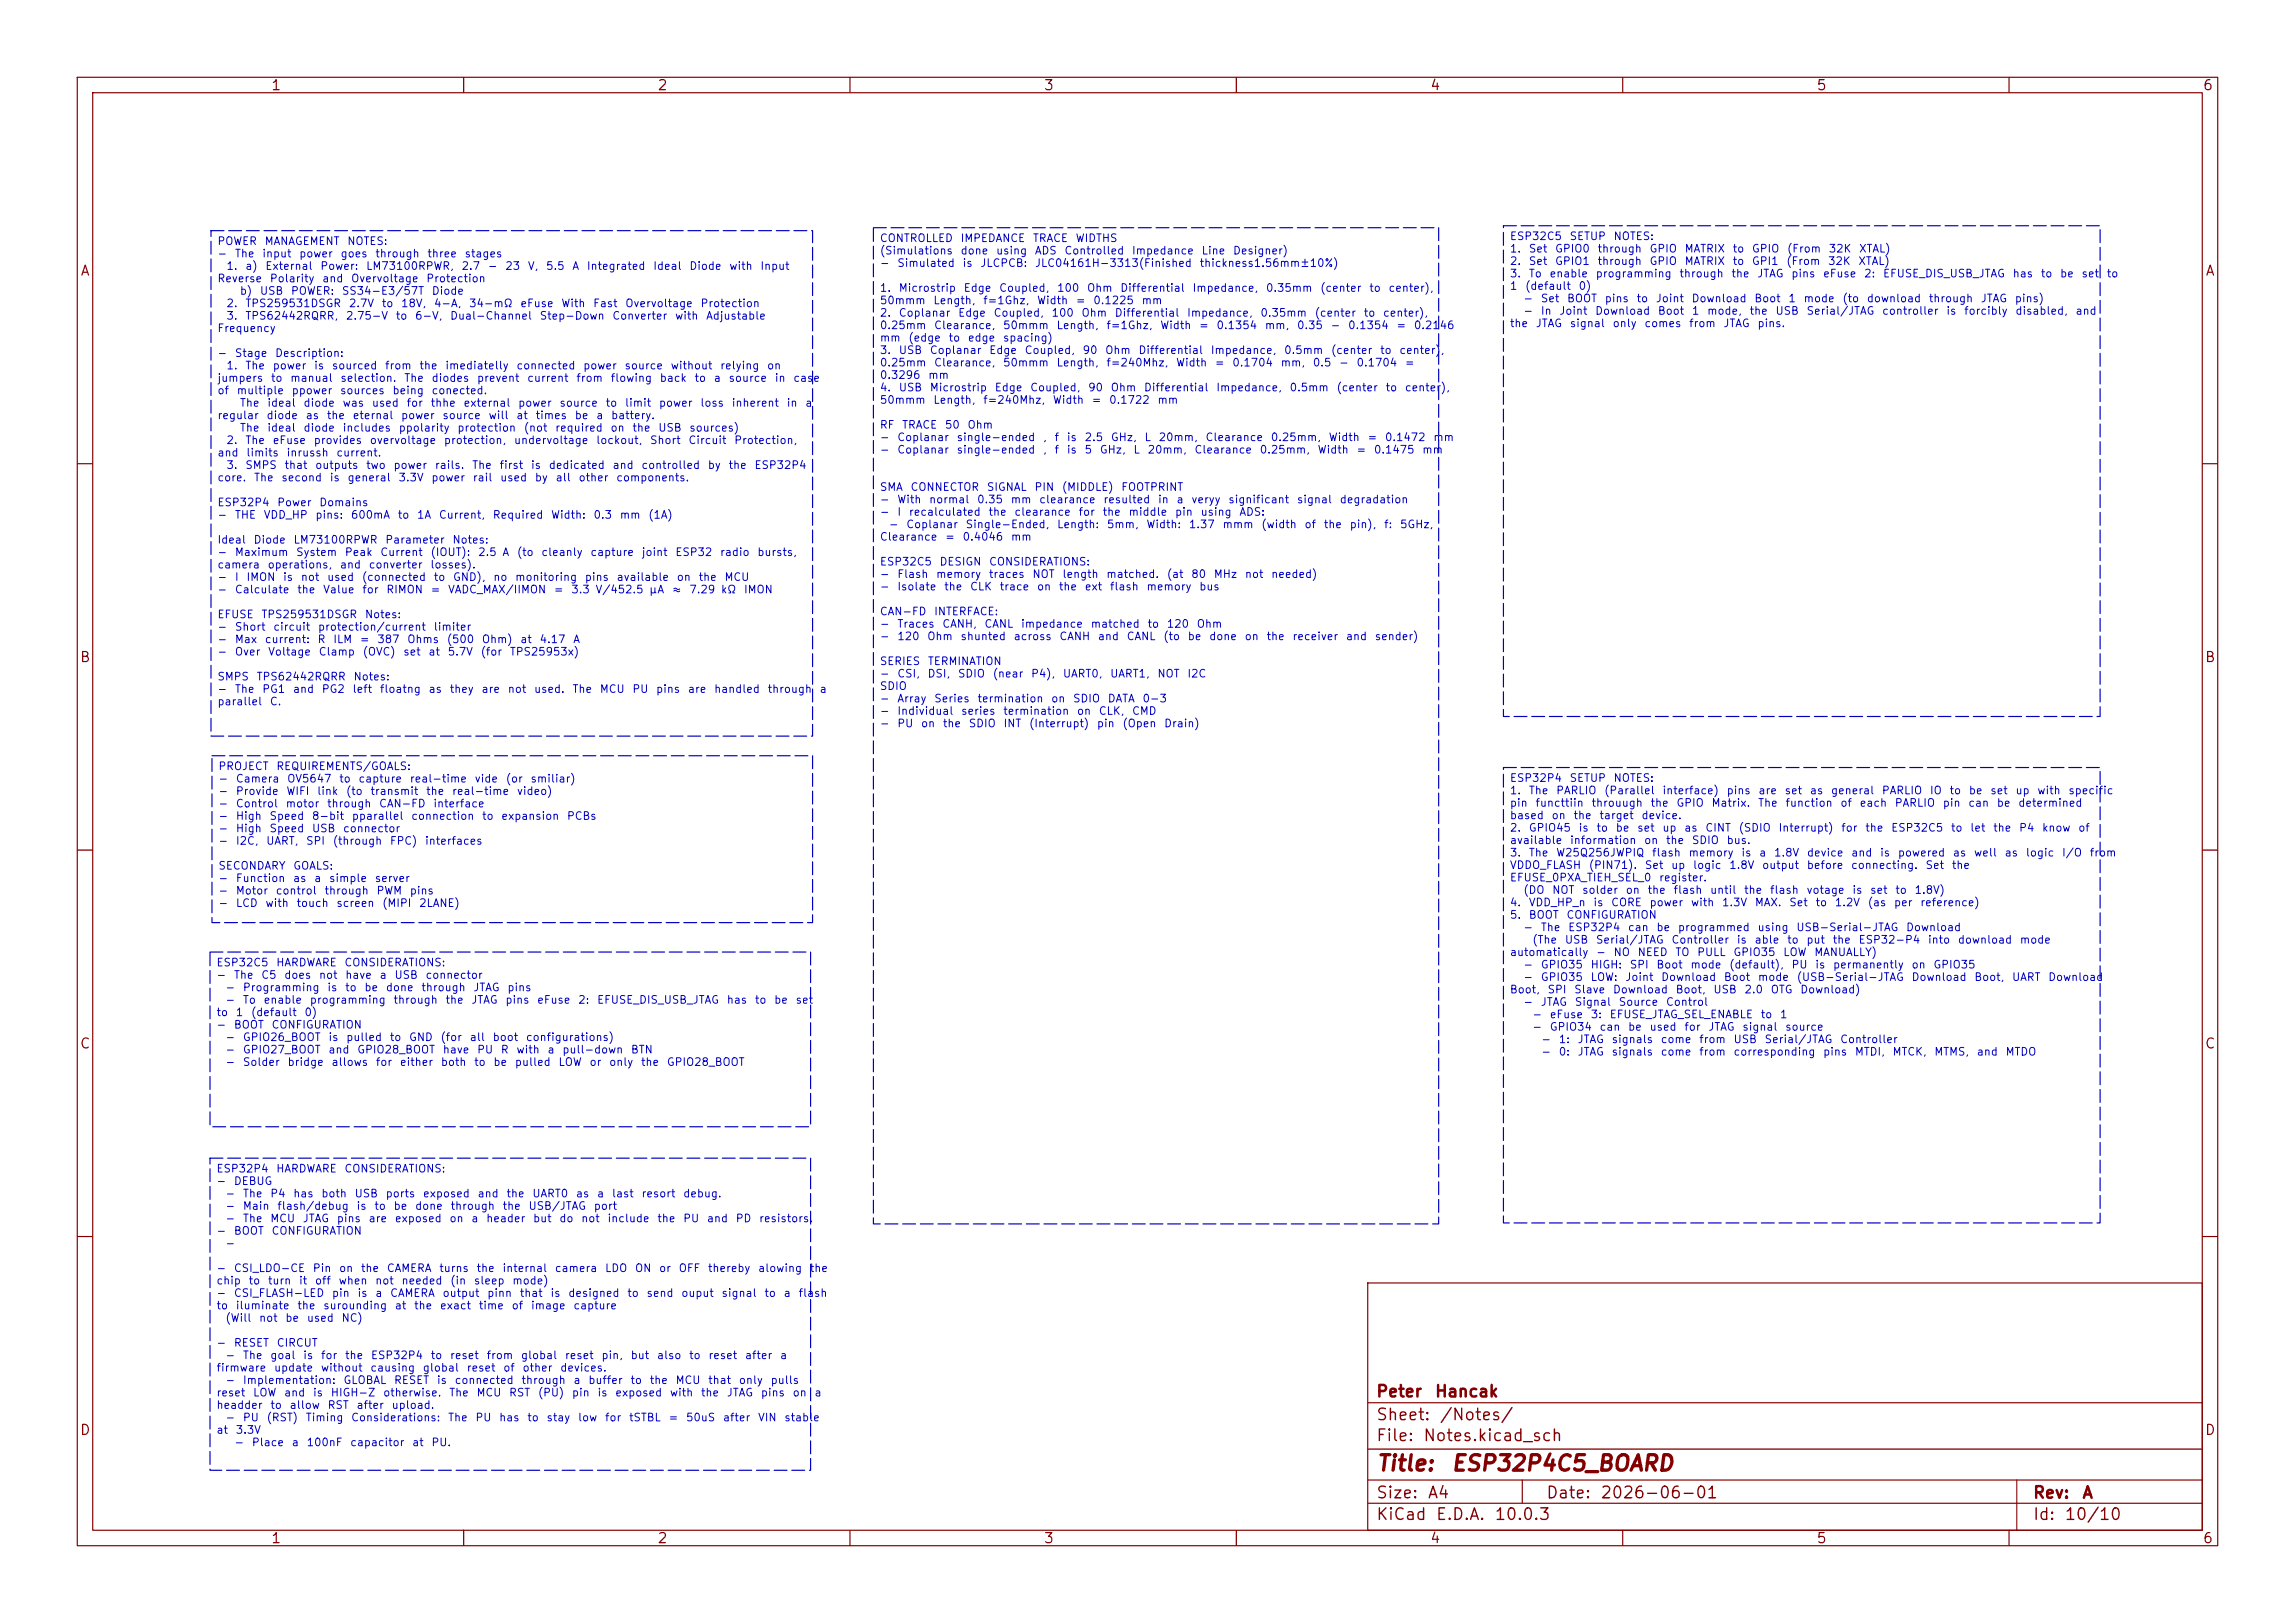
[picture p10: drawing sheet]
<svg xmlns="http://www.w3.org/2000/svg" width="297mm" height="210mm" viewBox="0 0 297 210" stroke-linecap="round" stroke-linejoin="round" font-family="sans-serif">
<defs><g id="words">
<g font-size="2" fill="#840000">
<text x="178" y="190.8">Title:</text>
<text x="187.7" y="190.8">ESP32P4C5_BOARD</text>
</g>
<g font-size="1.5" fill="#840000">
<text x="178" y="184.2">Sheet:</text>
<text x="178" y="181.2">Peter</text>
<text x="185.6" y="181.2">Hancak</text>
<text x="186.2" y="184.2">/Notes/</text>
<text x="178" y="186.9">File:</text>
<text x="184.1" y="186.9">Notes.kicad_sch</text>
<text x="178" y="197.1">KiCad</text>
<text x="178" y="194.3">Size:</text>
<text x="184.7" y="194.3">A4</text>
<text x="185.7" y="197.1">E.D.A.</text>
<text x="193.3" y="197.1">10.0.3</text>
<text x="200" y="194.3">Date:</text>
<text x="207" y="194.3">2026-06-01</text>
<text x="263" y="194.3">Rev:</text>
<text x="263" y="197.1">Id:</text>
<text x="267.1" y="197.1">10/10</text>
<text x="269.4" y="194.3">A</text>
</g>
<g font-size="1.3" fill="#840000">
<text x="35" y="12">1</text>
<text x="85" y="12">2</text>
<text x="135" y="12">3</text>
<text x="185" y="12">4</text>
<text x="235" y="12">5</text>
<text x="285" y="12">6</text>
<text x="10.3" y="36">A</text>
<text x="285.3" y="36">A</text>
<text x="10.3" y="86">B</text>
<text x="285.3" y="86">B</text>
<text x="10.3" y="136">C</text>
<text x="285.3" y="136">C</text>
<text x="10.3" y="186">D</text>
<text x="285.3" y="186">D</text>
<text x="35" y="200">1</text>
<text x="85" y="200">2</text>
<text x="135" y="200">3</text>
<text x="185" y="200">4</text>
<text x="235" y="200">5</text>
<text x="285" y="200">6</text>
</g>
<g font-size="1" fill="#0000c2">
<text x="28.1" y="31.9">POWER</text>
<text x="28.1" y="33.6">-</text>
<text x="29.2" y="35.2">1.</text>
<text x="30.3" y="33.6">The</text>
<text x="31.7" y="35.2">a)</text>
<text x="33.9" y="33.6">input</text>
<text x="34.2" y="31.9">MANAGEMENT</text>
<text x="34.3" y="35.2">External</text>
<text x="38.6" y="33.6">power</text>
<text x="41.4" y="35.2">Power:</text>
<text x="44" y="33.6">goes</text>
<text x="44.9" y="31.9">NOTES:</text>
<text x="47.3" y="35.2">LM73100RPWR,</text>
<text x="48.5" y="33.6">through</text>
<text x="55.2" y="33.6">three</text>
<text x="59.6" y="35.2">2.7</text>
<text x="60" y="33.6">stages</text>
<text x="63" y="35.2">-</text>
<text x="65.3" y="35.2">23</text>
<text x="68.2" y="35.2">V,</text>
<text x="70.6" y="35.2">5.5</text>
<text x="74" y="35.2">A</text>
<text x="75.9" y="35.2">Integrated</text>
<text x="84.4" y="35.2">Ideal</text>
<text x="89.1" y="35.2">Diode</text>
<text x="94.3" y="35.2">with</text>
<text x="98.3" y="35.2">Input</text>
<text x="113.8" y="31.6">CONTROLLED</text>
<text x="113.8" y="33.2">(Simulations</text>
<text x="113.8" y="34.8">-</text>
<text x="116" y="34.8">Simulated</text>
<text x="124.2" y="31.6">IMPEDANCE</text>
<text x="124.2" y="33.2">done</text>
<text x="124.5" y="34.8">is</text>
<text x="126.8" y="34.8">JLCPCB:</text>
<text x="128.8" y="33.2">using</text>
<text x="133.6" y="31.6">TRACE</text>
<text x="133.8" y="33.2">ADS</text>
<text x="133.9" y="34.8">JLC04161H-3313(Finished</text>
<text x="137.7" y="33.2">Controlled</text>
<text x="139.1" y="31.6">WIDTHS</text>
<text x="146.4" y="33.2">Impedance</text>
<text x="155.2" y="34.8">thickness1.56mm±10%)</text>
<text x="155.4" y="33.2">Line</text>
<text x="159.5" y="33.2">Designer)</text>
<text x="195.3" y="31.3">ESP32C5</text>
<text x="195.3" y="32.9">1.</text>
<text x="195.3" y="34.5">2.</text>
<text x="197.8" y="32.9">Set</text>
<text x="197.8" y="34.5">Set</text>
<text x="201.2" y="32.9">GPIO0</text>
<text x="201.2" y="34.5">GPIO1</text>
<text x="203" y="31.3">SETUP</text>
<text x="206.7" y="32.9">through</text>
<text x="206.7" y="34.5">through</text>
<text x="208.7" y="31.3">NOTES:</text>
<text x="213.4" y="32.9">GPIO</text>
<text x="213.4" y="34.5">GPIO</text>
<text x="217.9" y="32.9">MATRIX</text>
<text x="217.9" y="34.5">MATRIX</text>
<text x="224.1" y="32.9">to</text>
<text x="224.1" y="34.5">to</text>
<text x="226.6" y="32.9">GPIO</text>
<text x="226.6" y="34.5">GPI1</text>
<text x="231.1" y="34.5">(From</text>
<text x="231.2" y="32.9">(From</text>
<text x="236.5" y="34.5">32K</text>
<text x="236.6" y="32.9">32K</text>
<text x="240.4" y="34.5">XTAL)</text>
<text x="240.5" y="32.9">XTAL)</text>
<text x="28.1" y="36.8">Reverse</text>
<text x="29.2" y="40">2.</text>
<text x="29.2" y="41.6">3.</text>
<text x="31" y="38.4">b)</text>
<text x="31.7" y="40">TPS259531DSGR</text>
<text x="31.7" y="41.6">TPS62442RQRR,</text>
<text x="33.6" y="38.4">USB</text>
<text x="34.8" y="36.8">Polarity</text>
<text x="37.6" y="38.4">POWER:</text>
<text x="41.6" y="36.8">and</text>
<text x="44.2" y="38.4">SS34-E3/57T</text>
<text x="44.7" y="41.6">2.75-V</text>
<text x="45.1" y="40">2.7V</text>
<text x="45.4" y="36.8">Overvoltage</text>
<text x="49.3" y="40">to</text>
<text x="51.1" y="41.6">to</text>
<text x="51.8" y="40">18V,</text>
<text x="53.6" y="41.6">6-V,</text>
<text x="55.1" y="36.8">Protection</text>
<text x="55.8" y="38.4">Diode</text>
<text x="56.1" y="40">4-A,</text>
<text x="58.2" y="41.6">Dual-Channel</text>
<text x="60.6" y="40">34-mΩ</text>
<text x="67.3" y="40">eFuse</text>
<text x="69.8" y="41.6">Step-Down</text>
<text x="72.6" y="40">With</text>
<text x="76.7" y="40">Fast</text>
<text x="79.2" y="41.6">Converter</text>
<text x="80.8" y="40">Overvoltage</text>
<text x="87.3" y="41.6">with</text>
<text x="90.6" y="40">Protection</text>
<text x="91.3" y="41.6">Adjustable</text>
<text x="113.8" y="38">1.</text>
<text x="113.8" y="39.6">50mmm</text>
<text x="113.8" y="41.2">2.</text>
<text x="116.2" y="38">Microstrip</text>
<text x="116.2" y="41.2">Coplanar</text>
<text x="120.7" y="39.6">Length,</text>
<text x="123.9" y="41.2">Edge</text>
<text x="124.6" y="38">Edge</text>
<text x="127.2" y="39.6">f=1Ghz,</text>
<text x="128.5" y="41.2">Coupled,</text>
<text x="129.2" y="38">Coupled,</text>
<text x="134.1" y="39.6">Width</text>
<text x="136" y="41.2">100</text>
<text x="136.7" y="38">100</text>
<text x="139.1" y="39.6">=</text>
<text x="139.9" y="41.2">Ohm</text>
<text x="140.6" y="38">Ohm</text>
<text x="141.4" y="39.6">0.1225</text>
<text x="144.2" y="41.2">Differential</text>
<text x="144.9" y="38">Differential</text>
<text x="147.7" y="39.6">mm</text>
<text x="153.5" y="41.2">Impedance,</text>
<text x="154.2" y="38">Impedance,</text>
<text x="163" y="41.2">0.35mm</text>
<text x="163.7" y="38">0.35mm</text>
<text x="170" y="41.2">(center</text>
<text x="170.8" y="38">(center</text>
<text x="176.4" y="41.2">to</text>
<text x="177.1" y="38">to</text>
<text x="178.9" y="41.2">center),</text>
<text x="179.6" y="38">center),</text>
<text x="195.3" y="36.1">3.</text>
<text x="195.3" y="37.7">1</text>
<text x="197.1" y="39.4">-</text>
<text x="197.1" y="41">-</text>
<text x="197.3" y="37.7">(default</text>
<text x="197.8" y="36.1">To</text>
<text x="199.3" y="39.4">Set</text>
<text x="199.3" y="41">In</text>
<text x="200.4" y="36.1">enable</text>
<text x="201.7" y="41">Joint</text>
<text x="202.7" y="39.4">BOOT</text>
<text x="204.2" y="37.7">0)</text>
<text x="206.4" y="41">Download</text>
<text x="206.4" y="36.1">programming</text>
<text x="207.6" y="39.4">pins</text>
<text x="211.7" y="39.4">to</text>
<text x="214.2" y="39.4">Joint</text>
<text x="214.5" y="41">Boot</text>
<text x="217.2" y="36.1">through</text>
<text x="218.8" y="39.4">Download</text>
<text x="218.9" y="41">1</text>
<text x="220.8" y="41">mode,</text>
<text x="224" y="36.1">the</text>
<text x="226.3" y="41">the</text>
<text x="227" y="39.4">Boot</text>
<text x="227.3" y="36.1">JTAG</text>
<text x="229.7" y="41">USB</text>
<text x="231.4" y="39.4">1</text>
<text x="231.7" y="36.1">pins</text>
<text x="233.3" y="39.4">mode</text>
<text x="233.7" y="41">Serial/JTAG</text>
<text x="235.8" y="36.1">eFuse</text>
<text x="238.3" y="39.4">(to</text>
<text x="241.2" y="36.1">2:</text>
<text x="241.5" y="39.4">download</text>
<text x="243.5" y="41">controller</text>
<text x="243.6" y="36.1">EFUSE_DIS_USB_JTAG</text>
<text x="249.5" y="39.4">through</text>
<text x="251.8" y="41">is</text>
<text x="254.1" y="41">forcibly</text>
<text x="256.3" y="39.4">JTAG</text>
<text x="260.4" y="36.1">has</text>
<text x="260.7" y="39.4">pins)</text>
<text x="260.7" y="41">disabled,</text>
<text x="264" y="36.1">to</text>
<text x="266.5" y="36.1">be</text>
<text x="268.5" y="41">and</text>
<text x="269.3" y="36.1">set</text>
<text x="272.6" y="36.1">to</text>
<text x="28.1" y="43.2">Frequency</text>
<text x="28.1" y="46.4">-</text>
<text x="30.3" y="46.4">Stage</text>
<text x="35.5" y="46.4">Description:</text>
<text x="113.8" y="42.8">0.25mm</text>
<text x="113.8" y="44.4">mm</text>
<text x="113.8" y="46.1">3.</text>
<text x="113.8" y="47.7">0.25mm</text>
<text x="116.2" y="46.1">USB</text>
<text x="117.5" y="44.4">(edge</text>
<text x="120.2" y="46.1">Coplanar</text>
<text x="120.8" y="42.8">Clearance,</text>
<text x="120.8" y="47.7">Clearance,</text>
<text x="122.7" y="44.4">to</text>
<text x="125.2" y="44.4">edge</text>
<text x="127.9" y="46.1">Edge</text>
<text x="129.7" y="44.4">spacing)</text>
<text x="129.7" y="42.8">50mmm</text>
<text x="129.7" y="47.7">50mmm</text>
<text x="132.5" y="46.1">Coupled,</text>
<text x="136.6" y="42.8">Length,</text>
<text x="136.6" y="47.7">Length,</text>
<text x="140" y="46.1">90</text>
<text x="142.9" y="46.1">Ohm</text>
<text x="143.1" y="42.8">f=1Ghz,</text>
<text x="143.1" y="47.7">f=240Mhz,</text>
<text x="147.2" y="46.1">Differential</text>
<text x="150.1" y="42.8">Width</text>
<text x="152.1" y="47.7">Width</text>
<text x="155.1" y="42.8">=</text>
<text x="156.6" y="46.1">Impedance,</text>
<text x="157.1" y="47.7">=</text>
<text x="157.3" y="42.8">0.1354</text>
<text x="159.4" y="47.7">0.1704</text>
<text x="163.6" y="42.8">mm,</text>
<text x="165.6" y="47.7">mm,</text>
<text x="166.1" y="46.1">0.5mm</text>
<text x="167.8" y="42.8">0.35</text>
<text x="169.8" y="47.7">0.5</text>
<text x="172.1" y="42.8">-</text>
<text x="172.2" y="46.1">(center</text>
<text x="173.2" y="47.7">-</text>
<text x="174.4" y="42.8">0.1354</text>
<text x="175.5" y="47.7">0.1704</text>
<text x="178.5" y="46.1">to</text>
<text x="180.6" y="42.8">=</text>
<text x="181" y="46.1">center),</text>
<text x="181.7" y="47.7">=</text>
<text x="182.9" y="42.8">0.2146</text>
<text x="195.3" y="42.6">the</text>
<text x="198.7" y="42.6">JTAG</text>
<text x="203.1" y="42.6">signal</text>
<text x="208.6" y="42.6">only</text>
<text x="212.7" y="42.6">comes</text>
<text x="218.5" y="42.6">from</text>
<text x="223" y="42.6">JTAG</text>
<text x="227.4" y="42.6">pins.</text>
<text x="28.1" y="49.7">jumpers</text>
<text x="28.1" y="51.3">of</text>
<text x="29.2" y="48">1.</text>
<text x="30.6" y="51.3">multiple</text>
<text x="31" y="52.9">The</text>
<text x="31.7" y="48">The</text>
<text x="34.5" y="52.9">ideal</text>
<text x="35" y="49.7">to</text>
<text x="35.2" y="48">power</text>
<text x="37.5" y="49.7">manual</text>
<text x="37.7" y="51.3">ppower</text>
<text x="39.2" y="52.9">diode</text>
<text x="40.6" y="48">is</text>
<text x="42.9" y="48">sourced</text>
<text x="43.9" y="51.3">sources</text>
<text x="44" y="49.7">selection.</text>
<text x="44.3" y="52.9">was</text>
<text x="48" y="52.9">used</text>
<text x="49.7" y="48">from</text>
<text x="50.7" y="51.3">being</text>
<text x="52.2" y="49.7">The</text>
<text x="52.5" y="52.9">for</text>
<text x="54.2" y="48">the</text>
<text x="55.6" y="52.9">thhe</text>
<text x="55.8" y="49.7">diodes</text>
<text x="55.8" y="51.3">conected.</text>
<text x="57.5" y="48">imediatelly</text>
<text x="59.9" y="52.9">external</text>
<text x="61.6" y="49.7">prevent</text>
<text x="66.8" y="48">connected</text>
<text x="67" y="52.9">power</text>
<text x="68.1" y="49.7">current</text>
<text x="72.3" y="52.9">source</text>
<text x="74.5" y="49.7">from</text>
<text x="75.4" y="48">power</text>
<text x="78.3" y="52.9">to</text>
<text x="78.9" y="49.7">flowing</text>
<text x="80.7" y="48">source</text>
<text x="80.8" y="52.9">limit</text>
<text x="85.2" y="52.9">power</text>
<text x="85.3" y="49.7">back</text>
<text x="86.7" y="48">without</text>
<text x="89.8" y="49.7">to</text>
<text x="90.5" y="52.9">loss</text>
<text x="92.3" y="49.7">a</text>
<text x="93.1" y="48">relying</text>
<text x="94.2" y="49.7">source</text>
<text x="94.6" y="52.9">inherent</text>
<text x="99.2" y="48">on</text>
<text x="100.2" y="49.7">in</text>
<text x="101.7" y="52.9">in</text>
<text x="102.6" y="49.7">case</text>
<text x="104.1" y="52.9">a</text>
<text x="113.8" y="49.3">0.3296</text>
<text x="113.8" y="50.9">4.</text>
<text x="113.8" y="52.5">50mmm</text>
<text x="116.2" y="50.9">USB</text>
<text x="120" y="49.3">mm</text>
<text x="120.2" y="50.9">Microstrip</text>
<text x="120.7" y="52.5">Length,</text>
<text x="127.2" y="52.5">f=240Mhz,</text>
<text x="128.6" y="50.9">Edge</text>
<text x="133.2" y="50.9">Coupled,</text>
<text x="136.2" y="52.5">Width</text>
<text x="140.7" y="50.9">90</text>
<text x="141.2" y="52.5">=</text>
<text x="143.4" y="52.5">0.1722</text>
<text x="143.7" y="50.9">Ohm</text>
<text x="148" y="50.9">Differential</text>
<text x="149.7" y="52.5">mm</text>
<text x="157.3" y="50.9">Impedance,</text>
<text x="166.8" y="50.9">0.5mm</text>
<text x="172.9" y="50.9">(center</text>
<text x="179.2" y="50.9">to</text>
<text x="181.7" y="50.9">center),</text>
<text x="28.1" y="54.5">regular</text>
<text x="28.1" y="59.3">and</text>
<text x="29.2" y="57.7">2.</text>
<text x="31" y="56.1">The</text>
<text x="31.7" y="57.7">The</text>
<text x="31.8" y="59.3">limits</text>
<text x="34.4" y="54.5">diode</text>
<text x="34.5" y="56.1">ideal</text>
<text x="35.2" y="57.7">eFuse</text>
<text x="37" y="59.3">inrussh</text>
<text x="39.2" y="56.1">diode</text>
<text x="39.5" y="54.5">as</text>
<text x="40.5" y="57.7">provides</text>
<text x="42.2" y="54.5">the</text>
<text x="43.4" y="59.3">current.</text>
<text x="44.3" y="56.1">includes</text>
<text x="45.6" y="54.5">eternal</text>
<text x="47.8" y="57.7">overvoltage</text>
<text x="51.5" y="56.1">ppolarity</text>
<text x="51.8" y="54.5">power</text>
<text x="57.2" y="54.5">source</text>
<text x="57.4" y="57.7">protection,</text>
<text x="59.1" y="56.1">protection</text>
<text x="63.1" y="54.5">will</text>
<text x="66.4" y="57.7">undervoltage</text>
<text x="66.7" y="54.5">at</text>
<text x="67.7" y="56.1">(not</text>
<text x="69.2" y="54.5">times</text>
<text x="71.8" y="56.1">required</text>
<text x="74.3" y="54.5">be</text>
<text x="77.1" y="57.7">lockout,</text>
<text x="77.1" y="54.5">a</text>
<text x="78.9" y="56.1">on</text>
<text x="79" y="54.5">battery.</text>
<text x="81.8" y="56.1">the</text>
<text x="84" y="57.7">Short</text>
<text x="85.1" y="56.1">USB</text>
<text x="89" y="57.7">Circuit</text>
<text x="89.1" y="56.1">sources)</text>
<text x="94.9" y="57.7">Protection,</text>
<text x="113.8" y="55.7">RF</text>
<text x="113.8" y="57.3">-</text>
<text x="113.8" y="58.9">-</text>
<text x="116" y="57.3">Coplanar</text>
<text x="116" y="58.9">Coplanar</text>
<text x="116.7" y="55.7">TRACE</text>
<text x="122.2" y="55.7">50</text>
<text x="123.7" y="57.3">single-ended</text>
<text x="123.7" y="58.9">single-ended</text>
<text x="125.1" y="55.7">Ohm</text>
<text x="134.9" y="57.3">,</text>
<text x="134.9" y="58.9">,</text>
<text x="136.4" y="57.3">f</text>
<text x="136.4" y="58.9">f</text>
<text x="138" y="57.3">is</text>
<text x="138" y="58.9">is</text>
<text x="140.3" y="57.3">2.5</text>
<text x="140.3" y="58.9">5</text>
<text x="142.2" y="58.9">GHz,</text>
<text x="143.7" y="57.3">GHz,</text>
<text x="146.6" y="58.9">L</text>
<text x="148" y="57.3">L</text>
<text x="148.4" y="58.9">20mm,</text>
<text x="149.9" y="57.3">20mm,</text>
<text x="154.5" y="58.9">Clearance</text>
<text x="155.9" y="57.3">Clearance</text>
<text x="162.9" y="58.9">0.25mm,</text>
<text x="164.4" y="57.3">0.25mm,</text>
<text x="170.4" y="58.9">Width</text>
<text x="171.9" y="57.3">Width</text>
<text x="175.5" y="58.9">=</text>
<text x="176.9" y="57.3">=</text>
<text x="177.7" y="58.9">0.1475</text>
<text x="179.1" y="57.3">0.1472</text>
<text x="184" y="58.9">mm</text>
<text x="185.4" y="57.3">mm</text>
<text x="28.1" y="62.5">core.</text>
<text x="28.1" y="65.8">ESP32P4</text>
<text x="29.2" y="60.9">3.</text>
<text x="31.7" y="60.9">SMPS</text>
<text x="32.8" y="62.5">The</text>
<text x="35.8" y="65.8">Power</text>
<text x="36.3" y="62.5">second</text>
<text x="36.7" y="60.9">that</text>
<text x="40.7" y="60.9">outputs</text>
<text x="41.2" y="65.8">Domains</text>
<text x="42.6" y="62.5">is</text>
<text x="44.9" y="62.5">general</text>
<text x="47.3" y="60.9">two</text>
<text x="50.8" y="60.9">power</text>
<text x="51.5" y="62.5">3.3V</text>
<text x="55.7" y="62.5">power</text>
<text x="56.2" y="60.9">rails.</text>
<text x="61" y="60.9">The</text>
<text x="61.1" y="62.5">rail</text>
<text x="64.6" y="60.9">first</text>
<text x="64.6" y="62.5">used</text>
<text x="68.6" y="60.9">is</text>
<text x="69.1" y="62.5">by</text>
<text x="70.9" y="60.9">dedicated</text>
<text x="71.8" y="62.5">all</text>
<text x="74.8" y="62.5">other</text>
<text x="79.2" y="60.9">and</text>
<text x="79.7" y="62.5">components.</text>
<text x="82.9" y="60.9">controlled</text>
<text x="91.5" y="60.9">by</text>
<text x="94.2" y="60.9">the</text>
<text x="97.6" y="60.9">ESP32P4</text>
<text x="113.8" y="63.8">SMA</text>
<text x="113.8" y="65.4">-</text>
<text x="116" y="65.4">With</text>
<text x="117.8" y="63.8">CONNECTOR</text>
<text x="120.2" y="65.4">normal</text>
<text x="126.4" y="65.4">0.35</text>
<text x="127.6" y="63.8">SIGNAL</text>
<text x="130.7" y="65.4">mm</text>
<text x="133.8" y="63.8">PIN</text>
<text x="134.4" y="65.4">clearance</text>
<text x="137.3" y="63.8">(MIDDLE)</text>
<text x="142.7" y="65.4">resulted</text>
<text x="145" y="63.8">FOOTPRINT</text>
<text x="149.8" y="65.4">in</text>
<text x="152.2" y="65.4">a</text>
<text x="154.1" y="65.4">veryy</text>
<text x="158.9" y="65.4">significant</text>
<text x="167.8" y="65.4">signal</text>
<text x="173.3" y="65.4">degradation</text>
<text x="28.1" y="67.4">-</text>
<text x="28.1" y="70.6">Ideal</text>
<text x="30.3" y="67.4">THE</text>
<text x="32.7" y="70.6">Diode</text>
<text x="34" y="67.4">VDD_HP</text>
<text x="37.9" y="70.6">LM73100RPWR</text>
<text x="40.7" y="67.4">pins:</text>
<text x="45.3" y="67.4">600mA</text>
<text x="49.8" y="70.6">Parameter</text>
<text x="51.4" y="67.4">to</text>
<text x="53.9" y="67.4">1A</text>
<text x="56.7" y="67.4">Current,</text>
<text x="58.5" y="70.6">Notes:</text>
<text x="63.7" y="67.4">Required</text>
<text x="71.2" y="67.4">Width:</text>
<text x="76.7" y="67.4">0.3</text>
<text x="80.1" y="67.4">mm</text>
<text x="83.8" y="67.4">(1A)</text>
<text x="113.8" y="67">-</text>
<text x="113.8" y="70.2">Clearance</text>
<text x="114.9" y="68.6">-</text>
<text x="116" y="67">I</text>
<text x="117.2" y="68.6">Coplanar</text>
<text x="117.5" y="67">recalculated</text>
<text x="122.2" y="70.2">=</text>
<text x="124.5" y="70.2">0.4046</text>
<text x="124.9" y="68.6">Single-Ended,</text>
<text x="127.8" y="67">the</text>
<text x="130.7" y="70.2">mm</text>
<text x="131.2" y="67">clearance</text>
<text x="136.7" y="68.6">Length:</text>
<text x="139.5" y="67">for</text>
<text x="142.6" y="67">the</text>
<text x="143.2" y="68.6">5mm,</text>
<text x="146" y="67">middle</text>
<text x="148.3" y="68.6">Width:</text>
<text x="152" y="67">pin</text>
<text x="153.8" y="68.6">1.37</text>
<text x="155.3" y="67">using</text>
<text x="158.1" y="68.6">mmm</text>
<text x="160.3" y="67">ADS:</text>
<text x="163.1" y="68.6">(width</text>
<text x="168.7" y="68.6">of</text>
<text x="171.2" y="68.6">the</text>
<text x="174.6" y="68.6">pin),</text>
<text x="179" y="68.6">f:</text>
<text x="181.1" y="68.6">5GHz,</text>
<text x="28.1" y="72.2">-</text>
<text x="28.1" y="73.8">camera</text>
<text x="28.1" y="75.4">-</text>
<text x="28.1" y="77">-</text>
<text x="30.3" y="72.2">Maximum</text>
<text x="30.3" y="75.4">I</text>
<text x="30.3" y="77">Calculate</text>
<text x="31.8" y="75.4">IMON</text>
<text x="34.6" y="73.8">operations,</text>
<text x="36.5" y="75.4">is</text>
<text x="38.2" y="72.2">System</text>
<text x="38.4" y="77">the</text>
<text x="38.8" y="75.4">not</text>
<text x="41.7" y="77">Value</text>
<text x="42.2" y="75.4">used</text>
<text x="43.9" y="73.8">and</text>
<text x="44.5" y="72.2">Peak</text>
<text x="46.7" y="75.4">(connected</text>
<text x="46.8" y="77">for</text>
<text x="47.6" y="73.8">converter</text>
<text x="49.1" y="72.2">Current</text>
<text x="49.9" y="77">RIMON</text>
<text x="55.6" y="73.8">losses).</text>
<text x="55.6" y="72.2">(IOUT):</text>
<text x="55.6" y="77">=</text>
<text x="56" y="75.4">to</text>
<text x="57.9" y="77">VADC_MAX/IIMON</text>
<text x="58.5" y="75.4">GND),</text>
<text x="61.8" y="72.2">2.5 A</text>
<text x="63.8" y="75.4">no</text>
<text x="66.6" y="75.4">monitoring</text>
<text x="66.8" y="72.2">(to</text>
<text x="70" y="72.2">cleanly</text>
<text x="71.6" y="77">=</text>
<text x="73.8" y="77">3.3 V/452.5 μA</text>
<text x="75.6" y="75.4">pins</text>
<text x="76.3" y="72.2">capture</text>
<text x="79.7" y="75.4">available</text>
<text x="83" y="72.2">joint</text>
<text x="86.9" y="77">≈</text>
<text x="87.3" y="72.2">ESP32</text>
<text x="87.5" y="75.4">on</text>
<text x="89.1" y="77">7.29 kΩ</text>
<text x="90.3" y="75.4">the</text>
<text x="93.1" y="72.2">radio</text>
<text x="93.7" y="75.4">MCU</text>
<text x="96.2" y="77">IMON</text>
<text x="97.9" y="72.2">bursts,</text>
<text x="113.8" y="73.4">ESP32C5</text>
<text x="113.8" y="75">-</text>
<text x="113.8" y="76.6">-</text>
<text x="116" y="75">Flash</text>
<text x="116" y="76.6">Isolate</text>
<text x="121.1" y="75">memory</text>
<text x="121.5" y="73.4">DESIGN</text>
<text x="122.1" y="76.6">the</text>
<text x="125.5" y="76.6">CLK</text>
<text x="127.9" y="75">traces</text>
<text x="127.9" y="73.4">CONSIDERATIONS:</text>
<text x="129.3" y="76.6">trace</text>
<text x="133.5" y="75">NOT</text>
<text x="134.1" y="76.6">on</text>
<text x="136.9" y="76.6">the</text>
<text x="137.4" y="75">length</text>
<text x="140.3" y="76.6">ext</text>
<text x="143.1" y="75">matched.</text>
<text x="143.6" y="76.6">flash</text>
<text x="148.3" y="76.6">memory</text>
<text x="150.9" y="75">(at</text>
<text x="154.1" y="75">80</text>
<text x="155.1" y="76.6">bus</text>
<text x="157" y="75">MHz</text>
<text x="161" y="75">not</text>
<text x="164.4" y="75">needed)</text>
<text x="28.1" y="80.2">EFUSE</text>
<text x="28.1" y="81.9">-</text>
<text x="28.1" y="83.5">-</text>
<text x="30.3" y="81.9">Short</text>
<text x="30.3" y="83.5">Max</text>
<text x="33.7" y="80.2">TPS259531DSGR</text>
<text x="34.2" y="83.5">current:</text>
<text x="35.3" y="81.9">circuit</text>
<text x="41" y="83.5">R</text>
<text x="41.1" y="81.9">protection/current</text>
<text x="43" y="83.5">ILM</text>
<text x="46.5" y="83.5">=</text>
<text x="47.1" y="80.2">Notes:</text>
<text x="48.7" y="83.5">387</text>
<text x="52.6" y="83.5">Ohms</text>
<text x="56" y="81.9">limiter</text>
<text x="57.7" y="83.5">(500</text>
<text x="62.3" y="83.5">Ohm)</text>
<text x="67.2" y="83.5">at</text>
<text x="69.7" y="83.5">4.17</text>
<text x="74.1" y="83.5">A</text>
<text x="113.8" y="79.9">CAN-FD</text>
<text x="113.8" y="81.5">-</text>
<text x="113.8" y="83.1">-</text>
<text x="116" y="81.5">Traces</text>
<text x="116" y="83.1">120</text>
<text x="119.9" y="83.1">Ohm</text>
<text x="120.8" y="79.9">INTERFACE:</text>
<text x="121.9" y="81.5">CANH,</text>
<text x="124.2" y="83.1">shunted</text>
<text x="127.3" y="81.5">CANL</text>
<text x="131.1" y="83.1">across</text>
<text x="132" y="81.5">impedance</text>
<text x="137" y="83.1">CANH</text>
<text x="141.1" y="81.5">matched</text>
<text x="142" y="83.1">and</text>
<text x="145.7" y="83.1">CANL</text>
<text x="148.4" y="81.5">to</text>
<text x="150.5" y="83.1">(to</text>
<text x="150.9" y="81.5">120</text>
<text x="153.6" y="83.1">be</text>
<text x="154.8" y="81.5">Ohm</text>
<text x="156.4" y="83.1">done</text>
<text x="161" y="83.1">on</text>
<text x="163.8" y="83.1">the</text>
<text x="167.2" y="83.1">receiver</text>
<text x="174.1" y="83.1">and</text>
<text x="177.8" y="83.1">sender)</text>
<text x="28.1" y="85.1">-</text>
<text x="28.1" y="88.3">SMPS</text>
<text x="28.1" y="89.9">-</text>
<text x="30.3" y="85.1">Over</text>
<text x="30.3" y="89.9">The</text>
<text x="33.1" y="88.3">TPS62442RQRR</text>
<text x="33.9" y="89.9">PG1</text>
<text x="34.6" y="85.1">Voltage</text>
<text x="37.8" y="89.9">and</text>
<text x="41.2" y="85.1">Clamp</text>
<text x="41.6" y="89.9">PG2</text>
<text x="45.5" y="89.9">left</text>
<text x="45.7" y="88.3">Notes:</text>
<text x="46.8" y="85.1">(OVC)</text>
<text x="49.1" y="89.9">floatng</text>
<text x="52.1" y="85.1">set</text>
<text x="55.4" y="85.1">at</text>
<text x="55.4" y="89.9">as</text>
<text x="57.9" y="85.1">5.7V</text>
<text x="58.1" y="89.9">they</text>
<text x="62.1" y="85.1">(for</text>
<text x="62.2" y="89.9">are</text>
<text x="65.6" y="89.9">not</text>
<text x="65.9" y="85.1">TPS25953x)</text>
<text x="69" y="89.9">used.</text>
<text x="74" y="89.9">The</text>
<text x="77.5" y="89.9">MCU</text>
<text x="81.8" y="89.9">PU</text>
<text x="84.8" y="89.9">pins</text>
<text x="88.9" y="89.9">are</text>
<text x="92.3" y="89.9">handled</text>
<text x="99.3" y="89.9">through</text>
<text x="106" y="89.9">a</text>
<text x="113.8" y="86.3">SERIES</text>
<text x="113.8" y="87.9">-</text>
<text x="113.8" y="89.5">SDIO</text>
<text x="116" y="87.9">CSI,</text>
<text x="120" y="87.9">DSI,</text>
<text x="120" y="86.3">TERMINATION</text>
<text x="123.9" y="87.9">SDIO</text>
<text x="128.4" y="87.9">(near</text>
<text x="133.4" y="87.9">P4),</text>
<text x="137.5" y="87.9">UART0,</text>
<text x="143.6" y="87.9">UART1,</text>
<text x="149.7" y="87.9">NOT</text>
<text x="153.6" y="87.9">I2C</text>
<text x="28.1" y="91.5">parallel</text>
<text x="34.8" y="91.5">C.</text>
<text x="113.8" y="91.1">-</text>
<text x="113.8" y="92.7">-</text>
<text x="113.8" y="94.4">-</text>
<text x="116" y="91.1">Array</text>
<text x="116" y="92.7">Individual</text>
<text x="116" y="94.4">PU</text>
<text x="119.1" y="94.4">on</text>
<text x="120.8" y="91.1">Series</text>
<text x="121.9" y="94.4">the</text>
<text x="124.3" y="92.7">series</text>
<text x="125.3" y="94.4">SDIO</text>
<text x="126.4" y="91.1">termination</text>
<text x="129.7" y="92.7">termination</text>
<text x="129.8" y="94.4">INT</text>
<text x="133.1" y="94.4">(Interrupt)</text>
<text x="136" y="91.1">on</text>
<text x="138.8" y="91.1">SDIO</text>
<text x="139.3" y="92.7">on</text>
<text x="141.9" y="94.4">pin</text>
<text x="142.1" y="92.7">CLK,</text>
<text x="143.3" y="91.1">DATA</text>
<text x="145.2" y="94.4">(Open</text>
<text x="146.4" y="92.7">CMD</text>
<text x="147.8" y="91.1">0-3</text>
<text x="150.6" y="94.4">Drain)</text>
<text x="28.2" y="99.9">PROJECT</text>
<text x="28.2" y="101.5">-</text>
<text x="30.4" y="101.5">Camera</text>
<text x="35.7" y="99.9">REQUIREMENTS/GOALS:</text>
<text x="37.1" y="101.5">OV5647</text>
<text x="43.8" y="101.5">to</text>
<text x="46.3" y="101.5">capture</text>
<text x="52.9" y="101.5">real-time</text>
<text x="61.3" y="101.5">vide</text>
<text x="65.4" y="101.5">(or</text>
<text x="68.6" y="101.5">smiliar)</text>
<text x="195.3" y="101.4">ESP32P4</text>
<text x="203" y="101.4">SETUP</text>
<text x="208.7" y="101.4">NOTES:</text>
<text x="28.2" y="103.1">-</text>
<text x="28.2" y="104.7">-</text>
<text x="28.2" y="106.3">-</text>
<text x="28.2" y="107.9">-</text>
<text x="30.4" y="103.1">Provide</text>
<text x="30.4" y="104.7">Control</text>
<text x="30.4" y="106.3">High</text>
<text x="30.4" y="107.9">High</text>
<text x="34.8" y="106.3">Speed</text>
<text x="34.8" y="107.9">Speed</text>
<text x="36.9" y="104.7">motor</text>
<text x="37" y="103.1">WIFI</text>
<text x="40.3" y="106.3">8-bit</text>
<text x="40.3" y="107.9">USB</text>
<text x="41" y="103.1">link</text>
<text x="42.2" y="104.7">through</text>
<text x="44.3" y="107.9">connector</text>
<text x="44.7" y="103.1">(to</text>
<text x="45.4" y="106.3">pparallel</text>
<text x="47.8" y="103.1">transmit</text>
<text x="49" y="104.7">CAN-FD</text>
<text x="53.1" y="106.3">connection</text>
<text x="55.1" y="103.1">the</text>
<text x="56" y="104.7">interface</text>
<text x="58.4" y="103.1">real-time</text>
<text x="62.3" y="106.3">to</text>
<text x="64.8" y="106.3">expansion</text>
<text x="66.8" y="103.1">video)</text>
<text x="73.3" y="106.3">PCBs</text>
<text x="195.3" y="103">1.</text>
<text x="195.3" y="104.6">pin</text>
<text x="195.3" y="106.2">based</text>
<text x="195.3" y="107.9">2.</text>
<text x="197.8" y="103">The</text>
<text x="197.8" y="107.9">GPIO45</text>
<text x="198.6" y="104.6">functtiin</text>
<text x="200.7" y="106.2">on</text>
<text x="201.3" y="103">PARLIO</text>
<text x="203.5" y="106.2">the</text>
<text x="204.2" y="107.9">is</text>
<text x="205.9" y="104.6">throuugh</text>
<text x="206.5" y="107.9">to</text>
<text x="206.9" y="106.2">target</text>
<text x="207.5" y="103">(Parallel</text>
<text x="209" y="107.9">be</text>
<text x="211.8" y="107.9">set</text>
<text x="212.3" y="106.2">device.</text>
<text x="213.5" y="104.6">the</text>
<text x="215" y="107.9">up</text>
<text x="215.1" y="103">interface)</text>
<text x="216.9" y="104.6">GPIO</text>
<text x="217.9" y="107.9">as</text>
<text x="220.6" y="107.9">CINT</text>
<text x="221.4" y="104.6">Matrix.</text>
<text x="223.4" y="103">pins</text>
<text x="224.9" y="107.9">(SDIO</text>
<text x="227.4" y="104.6">The</text>
<text x="227.5" y="103">are</text>
<text x="230.1" y="107.9">Interrupt)</text>
<text x="230.9" y="103">set</text>
<text x="231" y="104.6">function</text>
<text x="234.1" y="103">as</text>
<text x="236.9" y="103">general</text>
<text x="238.1" y="104.6">of</text>
<text x="238.2" y="107.9">for</text>
<text x="240.6" y="104.6">each</text>
<text x="241.3" y="107.9">the</text>
<text x="243.5" y="103">PARLIO</text>
<text x="244.7" y="107.9">ESP32C5</text>
<text x="245.1" y="104.6">PARLIO</text>
<text x="249.7" y="103">IO</text>
<text x="251.3" y="104.6">pin</text>
<text x="252.2" y="103">to</text>
<text x="252.4" y="107.9">to</text>
<text x="254.6" y="104.6">can</text>
<text x="254.7" y="103">be</text>
<text x="254.9" y="107.9">let</text>
<text x="257.5" y="103">set</text>
<text x="257.9" y="107.9">the</text>
<text x="258.3" y="104.6">be</text>
<text x="260.7" y="103">up</text>
<text x="261.1" y="104.6">determined</text>
<text x="261.2" y="107.9">P4</text>
<text x="263.6" y="103">with</text>
<text x="264.2" y="107.9">know</text>
<text x="267.6" y="103">specific</text>
<text x="268.9" y="107.9">of</text>
<text x="28.2" y="109.5">-</text>
<text x="28.2" y="112.8">SECONDARY</text>
<text x="30.4" y="109.5">I2C,</text>
<text x="34.4" y="109.5">UART,</text>
<text x="37.9" y="112.8">GOALS:</text>
<text x="39.5" y="109.5">SPI</text>
<text x="43" y="109.5">(through</text>
<text x="50.4" y="109.5">FPC)</text>
<text x="54.9" y="109.5">interfaces</text>
<text x="195.3" y="109.5">available</text>
<text x="195.3" y="111.1">3.</text>
<text x="195.3" y="112.7">VDDO_FLASH</text>
<text x="197.8" y="111.1">The</text>
<text x="201.3" y="111.1">W25Q256JWPIQ</text>
<text x="203.1" y="109.5">information</text>
<text x="205.5" y="112.7">(PIN71).</text>
<text x="212.7" y="109.5">on</text>
<text x="212.8" y="112.7">Set</text>
<text x="213.7" y="111.1">flash</text>
<text x="215.5" y="109.5">the</text>
<text x="216.2" y="112.7">up</text>
<text x="218.4" y="111.1">memory</text>
<text x="218.9" y="109.5">SDIO</text>
<text x="219" y="112.7">logic</text>
<text x="223.4" y="109.5">bus.</text>
<text x="223.7" y="112.7">1.8V</text>
<text x="225.3" y="111.1">is</text>
<text x="227.6" y="111.1">a</text>
<text x="228" y="112.7">output</text>
<text x="229.5" y="111.1">1.8V</text>
<text x="233.7" y="112.7">before</text>
<text x="233.8" y="111.1">device</text>
<text x="239.5" y="112.7">connecting.</text>
<text x="239.5" y="111.1">and</text>
<text x="243.2" y="111.1">is</text>
<text x="245.5" y="111.1">powered</text>
<text x="249.1" y="112.7">Set</text>
<text x="252.5" y="112.7">the</text>
<text x="252.6" y="111.1">as</text>
<text x="255.4" y="111.1">well</text>
<text x="259.3" y="111.1">as</text>
<text x="262.1" y="111.1">logic</text>
<text x="266.8" y="111.1">I/O</text>
<text x="270.4" y="111.1">from</text>
<text x="28.2" y="114.4">-</text>
<text x="28.2" y="116">-</text>
<text x="28.2" y="117.6">-</text>
<text x="30.4" y="114.4">Function</text>
<text x="30.4" y="116">Motor</text>
<text x="30.4" y="117.6">LCD</text>
<text x="34.3" y="117.6">with</text>
<text x="35.6" y="116">control</text>
<text x="37.8" y="114.4">as</text>
<text x="38.3" y="117.6">touch</text>
<text x="40.6" y="114.4">a</text>
<text x="41.9" y="116">through</text>
<text x="42.5" y="114.4">simple</text>
<text x="43.4" y="117.6">screen</text>
<text x="48.4" y="114.4">server</text>
<text x="48.6" y="116">PWM</text>
<text x="49.4" y="117.6">(MIPI</text>
<text x="52.9" y="116">pins</text>
<text x="54.2" y="117.6">2LANE)</text>
<text x="195.3" y="114.3">EFUSE_0PXA_TIEH_SEL_0</text>
<text x="195.3" y="117.5">4.</text>
<text x="195.3" y="119.1">5.</text>
<text x="197.1" y="115.9">(DO</text>
<text x="197.8" y="117.5">VDD_HP_n</text>
<text x="197.8" y="119.1">BOOT</text>
<text x="200.8" y="115.9">NOT</text>
<text x="202.6" y="119.1">CONFIGURATION</text>
<text x="204.7" y="115.9">solder</text>
<text x="206.1" y="117.5">is</text>
<text x="208.4" y="117.5">CORE</text>
<text x="210.3" y="115.9">on</text>
<text x="213.1" y="115.9">the</text>
<text x="213.4" y="117.5">power</text>
<text x="214.6" y="114.3">register.</text>
<text x="216.5" y="115.9">flash</text>
<text x="218.7" y="117.5">with</text>
<text x="221.2" y="115.9">until</text>
<text x="222.8" y="117.5">1.3V</text>
<text x="225.6" y="115.9">the</text>
<text x="227" y="117.5">MAX.</text>
<text x="229" y="115.9">flash</text>
<text x="231.5" y="117.5">Set</text>
<text x="233.7" y="115.9">votage</text>
<text x="234.9" y="117.5">to</text>
<text x="237.4" y="117.5">1.2V</text>
<text x="239.6" y="115.9">is</text>
<text x="241.6" y="117.5">(as</text>
<text x="241.9" y="115.9">set</text>
<text x="245" y="117.5">per</text>
<text x="245.2" y="115.9">to</text>
<text x="247.7" y="115.9">1.8V)</text>
<text x="248.4" y="117.5">reference)</text>
<text x="27.9" y="125.3">ESP32C5</text>
<text x="35.7" y="125.3">HARDWARE</text>
<text x="44.5" y="125.3">CONSIDERATIONS:</text>
<text x="195.3" y="124">automatically</text>
<text x="197.1" y="120.7">-</text>
<text x="197.1" y="125.6">-</text>
<text x="198.2" y="122.3">(The</text>
<text x="199.3" y="120.7">The</text>
<text x="199.3" y="125.6">GPIO35</text>
<text x="202.4" y="122.3">USB</text>
<text x="202.9" y="120.7">ESP32P4</text>
<text x="205.8" y="125.6">HIGH:</text>
<text x="206.4" y="122.3">Serial/JTAG</text>
<text x="206.5" y="124">-</text>
<text x="208.7" y="124">NO</text>
<text x="210.6" y="120.7">can</text>
<text x="210.8" y="125.6">SPI</text>
<text x="211.8" y="124">NEED</text>
<text x="214.3" y="125.6">Boot</text>
<text x="214.3" y="120.7">be</text>
<text x="216.2" y="122.3">Controller</text>
<text x="216.7" y="124">TO</text>
<text x="217.1" y="120.7">programmed</text>
<text x="218.7" y="125.6">mode</text>
<text x="219.6" y="124">PULL</text>
<text x="223.7" y="125.6">(default),</text>
<text x="224.2" y="124">GPIO35</text>
<text x="224.7" y="122.3">is</text>
<text x="227" y="122.3">able</text>
<text x="227.4" y="120.7">using</text>
<text x="230.7" y="124">LOW</text>
<text x="231.2" y="122.3">to</text>
<text x="231.8" y="125.6">PU</text>
<text x="232.4" y="120.7">USB-Serial-JTAG</text>
<text x="233.7" y="122.3">put</text>
<text x="234.7" y="124">MANUALLY)</text>
<text x="234.8" y="125.6">is</text>
<text x="237.1" y="122.3">the</text>
<text x="237.1" y="125.6">permanently</text>
<text x="240.4" y="122.3">ESP32-P4</text>
<text x="246.6" y="120.7">Download</text>
<text x="247.3" y="125.6">on</text>
<text x="249.4" y="122.3">into</text>
<text x="250.1" y="125.6">GPIO35</text>
<text x="253.3" y="122.3">download</text>
<text x="261.3" y="122.3">mode</text>
<text x="27.9" y="126.9">-</text>
<text x="27.9" y="131.7">to</text>
<text x="29.1" y="128.5">-</text>
<text x="29.1" y="130.1">-</text>
<text x="30.2" y="126.9">The</text>
<text x="30.4" y="131.7">1</text>
<text x="31.3" y="128.5">Programming</text>
<text x="31.3" y="130.1">To</text>
<text x="32.4" y="131.7">(default</text>
<text x="33.7" y="126.9">C5</text>
<text x="34" y="130.1">enable</text>
<text x="36.7" y="126.9">does</text>
<text x="39.3" y="131.7">0)</text>
<text x="40" y="130.1">programming</text>
<text x="41.2" y="126.9">not</text>
<text x="42.3" y="128.5">is</text>
<text x="44.6" y="128.5">to</text>
<text x="44.6" y="126.9">have</text>
<text x="47.1" y="128.5">be</text>
<text x="49" y="126.9">a</text>
<text x="49.9" y="128.5">done</text>
<text x="50.8" y="130.1">through</text>
<text x="51" y="126.9">USB</text>
<text x="54.4" y="128.5">through</text>
<text x="55" y="126.9">connector</text>
<text x="57.6" y="130.1">the</text>
<text x="60.9" y="130.1">JTAG</text>
<text x="61.2" y="128.5">JTAG</text>
<text x="65.3" y="130.1">pins</text>
<text x="65.6" y="128.5">pins</text>
<text x="69.4" y="130.1">eFuse</text>
<text x="74.7" y="130.1">2:</text>
<text x="77.2" y="130.1">EFUSE_DIS_USB_JTAG</text>
<text x="94" y="130.1">has</text>
<text x="97.6" y="130.1">to</text>
<text x="100.1" y="130.1">be</text>
<text x="102.9" y="130.1">set</text>
<text x="195.3" y="128.8">Boot,</text>
<text x="197.1" y="127.2">-</text>
<text x="197.1" y="130.4">-</text>
<text x="199.3" y="127.2">GPIO35</text>
<text x="199.3" y="130.4">JTAG</text>
<text x="200.2" y="128.8">SPI</text>
<text x="203.6" y="128.8">Slave</text>
<text x="203.7" y="130.4">Signal</text>
<text x="205.8" y="127.2">LOW:</text>
<text x="208.7" y="128.8">Download</text>
<text x="209.4" y="130.4">Source</text>
<text x="210.3" y="127.2">Joint</text>
<text x="214.9" y="127.2">Download</text>
<text x="215.5" y="130.4">Control</text>
<text x="216.8" y="128.8">Boot,</text>
<text x="221.6" y="128.8">USB</text>
<text x="223" y="127.2">Boot</text>
<text x="225.7" y="128.8">2.0</text>
<text x="227.4" y="127.2">mode</text>
<text x="229.1" y="128.8">OTG</text>
<text x="232.4" y="127.2">(USB-Serial-JTAG</text>
<text x="232.9" y="128.8">Download)</text>
<text x="247.3" y="127.2">Download</text>
<text x="255.4" y="127.2">Boot,</text>
<text x="260.3" y="127.2">UART</text>
<text x="265" y="127.2">Download</text>
<text x="27.9" y="133.3">-</text>
<text x="29.1" y="134.9">-</text>
<text x="29.1" y="136.6">-</text>
<text x="30.2" y="133.3">BOOT</text>
<text x="31.3" y="134.9">GPIO26_BOOT</text>
<text x="31.3" y="136.6">GPIO27_BOOT</text>
<text x="35.1" y="133.3">CONFIGURATION</text>
<text x="42.4" y="134.9">is</text>
<text x="42.4" y="136.6">and</text>
<text x="44.7" y="134.9">pulled</text>
<text x="46.1" y="136.6">GPIO28_BOOT</text>
<text x="50.4" y="134.9">to</text>
<text x="52.9" y="134.9">GND</text>
<text x="56.9" y="134.9">(for</text>
<text x="57.2" y="136.6">have</text>
<text x="60.7" y="134.9">all</text>
<text x="61.7" y="136.6">PU</text>
<text x="63.7" y="134.9">boot</text>
<text x="64.7" y="136.6">R</text>
<text x="66.7" y="136.6">with</text>
<text x="68" y="134.9">configurations)</text>
<text x="70.8" y="136.6">a</text>
<text x="72.7" y="136.6">pull-down</text>
<text x="81.6" y="136.6">BTN</text>
<text x="198.2" y="132">-</text>
<text x="198.2" y="133.6">-</text>
<text x="199.4" y="135.2">-</text>
<text x="199.4" y="136.8">-</text>
<text x="200.5" y="132">eFuse</text>
<text x="200.5" y="133.6">GPIO34</text>
<text x="201.6" y="135.2">1:</text>
<text x="201.6" y="136.8">0:</text>
<text x="204.1" y="135.2">JTAG</text>
<text x="204.1" y="136.8">JTAG</text>
<text x="205.8" y="132">3:</text>
<text x="206.9" y="133.6">can</text>
<text x="208.2" y="132">EFUSE_JTAG_SEL_ENABLE</text>
<text x="208.5" y="135.2">signals</text>
<text x="208.5" y="136.8">signals</text>
<text x="210.6" y="133.6">be</text>
<text x="213.4" y="133.6">used</text>
<text x="214.8" y="135.2">come</text>
<text x="214.8" y="136.8">come</text>
<text x="217.9" y="133.6">for</text>
<text x="219.8" y="135.2">from</text>
<text x="219.8" y="136.8">from</text>
<text x="221" y="133.6">JTAG</text>
<text x="224.3" y="135.2">USB</text>
<text x="224.3" y="136.8">corresponding</text>
<text x="225.4" y="133.6">signal</text>
<text x="227.8" y="132">to</text>
<text x="228.3" y="135.2">Serial/JTAG</text>
<text x="230.3" y="132">1</text>
<text x="230.9" y="133.6">source</text>
<text x="235.8" y="136.8">pins</text>
<text x="238.1" y="135.2">Controller</text>
<text x="240" y="136.8">MTDI,</text>
<text x="244.8" y="136.8">MTCK,</text>
<text x="250.2" y="136.8">MTMS,</text>
<text x="255.7" y="136.8">and</text>
<text x="259.5" y="136.8">MTDO</text>
<text x="29.1" y="138.2">-</text>
<text x="31.3" y="138.2">Solder</text>
<text x="37.1" y="138.2">bridge</text>
<text x="42.8" y="138.2">allows</text>
<text x="48.5" y="138.2">for</text>
<text x="51.7" y="138.2">either</text>
<text x="57" y="138.2">both</text>
<text x="61.3" y="138.2">to</text>
<text x="63.8" y="138.2">be</text>
<text x="66.5" y="138.2">pulled</text>
<text x="72.2" y="138.2">LOW</text>
<text x="76.2" y="138.2">or</text>
<text x="78.7" y="138.2">only</text>
<text x="82.9" y="138.2">the</text>
<text x="86.2" y="138.2">GPIO28_BOOT</text>
<text x="27.9" y="152">ESP32P4</text>
<text x="27.9" y="153.6">-</text>
<text x="29.1" y="155.2">-</text>
<text x="30.2" y="153.6">DEBUG</text>
<text x="31.3" y="155.2">The</text>
<text x="34.9" y="155.2">P4</text>
<text x="35.7" y="152">HARDWARE</text>
<text x="37.9" y="155.2">has</text>
<text x="41.5" y="155.2">both</text>
<text x="44.5" y="152">CONSIDERATIONS:</text>
<text x="45.8" y="155.2">USB</text>
<text x="49.8" y="155.2">ports</text>
<text x="54.7" y="155.2">exposed</text>
<text x="61.7" y="155.2">and</text>
<text x="65.5" y="155.2">the</text>
<text x="68.8" y="155.2">UART0</text>
<text x="74.4" y="155.2">as</text>
<text x="77.2" y="155.2">a</text>
<text x="79.1" y="155.2">last</text>
<text x="82.9" y="155.2">resort</text>
<text x="88.3" y="155.2">debug.</text>
<text x="27.9" y="160">-</text>
<text x="29.1" y="156.8">-</text>
<text x="29.1" y="158.4">-</text>
<text x="29.1" y="161.6">-</text>
<text x="30.2" y="160">BOOT</text>
<text x="31.3" y="156.8">Main</text>
<text x="31.3" y="158.4">The</text>
<text x="34.9" y="158.4">MCU</text>
<text x="35.1" y="160">CONFIGURATION</text>
<text x="35.8" y="156.8">flash/debug</text>
<text x="39.1" y="158.4">JTAG</text>
<text x="43.5" y="158.4">pins</text>
<text x="46.1" y="156.8">is</text>
<text x="47.6" y="158.4">are</text>
<text x="48.4" y="156.8">to</text>
<text x="50.9" y="156.8">be</text>
<text x="51" y="158.4">exposed</text>
<text x="53.6" y="156.8">done</text>
<text x="58.1" y="158.4">on</text>
<text x="58.2" y="156.8">through</text>
<text x="60.9" y="158.4">a</text>
<text x="62.8" y="158.4">header</text>
<text x="65" y="156.8">the</text>
<text x="68.3" y="156.8">USB/JTAG</text>
<text x="68.9" y="158.4">but</text>
<text x="72.3" y="158.4">do</text>
<text x="75.1" y="158.4">not</text>
<text x="76.8" y="156.8">port</text>
<text x="78.5" y="158.4">include</text>
<text x="85" y="158.4">the</text>
<text x="88.3" y="158.4">PU</text>
<text x="91.4" y="158.4">and</text>
<text x="95.1" y="158.4">PD</text>
<text x="98.1" y="158.4">resistors.</text>
<text x="27.9" y="164.8">-</text>
<text x="27.9" y="166.4">chip</text>
<text x="30.2" y="164.8">CSI_LDO-CE</text>
<text x="32.1" y="166.4">to</text>
<text x="34.6" y="166.4">turn</text>
<text x="38.6" y="166.4">it</text>
<text x="40.4" y="164.8">Pin</text>
<text x="40.7" y="166.4">off</text>
<text x="43.7" y="166.4">when</text>
<text x="43.8" y="164.8">on</text>
<text x="46.6" y="164.8">the</text>
<text x="48.5" y="166.4">not</text>
<text x="50" y="164.8">CAMERA</text>
<text x="51.9" y="166.4">needed</text>
<text x="56.8" y="164.8">turns</text>
<text x="58.2" y="166.4">(in</text>
<text x="61.2" y="166.4">sleep</text>
<text x="61.6" y="164.8">the</text>
<text x="64.9" y="164.8">internal</text>
<text x="66.2" y="166.4">mode)</text>
<text x="71.7" y="164.8">camera</text>
<text x="78.2" y="164.8">LDO</text>
<text x="82.1" y="164.8">ON</text>
<text x="85.2" y="164.8">or</text>
<text x="87.7" y="164.8">OFF</text>
<text x="91.5" y="164.8">thereby</text>
<text x="98" y="164.8">alowing</text>
<text x="104.7" y="164.8">the</text>
<text x="27.9" y="168.1">-</text>
<text x="27.9" y="169.7">to</text>
<text x="29.1" y="171.3">(Will</text>
<text x="30.2" y="168.1">CSI_FLASH-LED</text>
<text x="30.4" y="169.7">iluminate</text>
<text x="33.4" y="171.3">not</text>
<text x="36.8" y="171.3">be</text>
<text x="38.4" y="169.7">the</text>
<text x="39.6" y="171.3">used</text>
<text x="41.7" y="169.7">surounding</text>
<text x="42.9" y="168.1">pin</text>
<text x="44.1" y="171.3">NC)</text>
<text x="46.2" y="168.1">is</text>
<text x="48.5" y="168.1">a</text>
<text x="50.4" y="168.1">CAMERA</text>
<text x="51" y="169.7">at</text>
<text x="53.5" y="169.7">the</text>
<text x="56.9" y="169.7">exact</text>
<text x="57.2" y="168.1">output</text>
<text x="61.9" y="169.7">time</text>
<text x="63" y="168.1">pinn</text>
<text x="66.1" y="169.7">of</text>
<text x="67.2" y="168.1">that</text>
<text x="68.6" y="169.7">image</text>
<text x="71.1" y="168.1">is</text>
<text x="73.5" y="168.1">designed</text>
<text x="74.1" y="169.7">capture</text>
<text x="81.1" y="168.1">to</text>
<text x="83.6" y="168.1">send</text>
<text x="88.1" y="168.1">ouput</text>
<text x="93.3" y="168.1">signal</text>
<text x="98.8" y="168.1">to</text>
<text x="101.3" y="168.1">a</text>
<text x="103.3" y="168.1">flash</text>
<text x="27.9" y="174.5">-</text>
<text x="27.9" y="177.7">firmware</text>
<text x="29.1" y="176.1">-</text>
<text x="29.1" y="179.3">-</text>
<text x="30.2" y="174.5">RESET</text>
<text x="31.3" y="176.1">The</text>
<text x="31.3" y="179.3">Implementation:</text>
<text x="34.9" y="176.1">goal</text>
<text x="35.4" y="177.7">update</text>
<text x="35.7" y="174.5">CIRCUT</text>
<text x="39.1" y="176.1">is</text>
<text x="41.4" y="177.7">without</text>
<text x="41.5" y="176.1">for</text>
<text x="44.4" y="179.3">GLOBAL</text>
<text x="44.6" y="176.1">the</text>
<text x="47.8" y="177.7">causing</text>
<text x="47.9" y="176.1">ESP32P4</text>
<text x="50.9" y="179.3">RESET</text>
<text x="54.6" y="177.7">global</text>
<text x="55.7" y="176.1">to</text>
<text x="56.5" y="179.3">is</text>
<text x="58.1" y="176.1">reset</text>
<text x="58.8" y="179.3">connected</text>
<text x="60.3" y="177.7">reset</text>
<text x="62.9" y="176.1">from</text>
<text x="65" y="177.7">of</text>
<text x="67.3" y="176.1">global</text>
<text x="67.4" y="179.3">through</text>
<text x="67.5" y="177.7">other</text>
<text x="72.4" y="177.7">devices.</text>
<text x="73" y="176.1">reset</text>
<text x="74.1" y="179.3">a</text>
<text x="76.1" y="179.3">buffer</text>
<text x="77.7" y="176.1">pin,</text>
<text x="81.5" y="179.3">to</text>
<text x="81.5" y="176.1">but</text>
<text x="84" y="179.3">the</text>
<text x="84.9" y="176.1">also</text>
<text x="87.3" y="179.3">MCU</text>
<text x="89.1" y="176.1">to</text>
<text x="91.6" y="179.3">that</text>
<text x="91.6" y="176.1">reset</text>
<text x="95.5" y="179.3">only</text>
<text x="96.3" y="176.1">after</text>
<text x="99.6" y="179.3">pulls</text>
<text x="100.9" y="176.1">a</text>
<text x="27.9" y="180.9">reset</text>
<text x="27.9" y="182.5">headder</text>
<text x="27.9" y="185.8">at</text>
<text x="29.1" y="184.2">-</text>
<text x="30.4" y="185.8">3.3V</text>
<text x="31.3" y="184.2">PU</text>
<text x="32.7" y="180.9">LOW</text>
<text x="34.4" y="184.2">(RST)</text>
<text x="34.9" y="182.5">to</text>
<text x="36.7" y="180.9">and</text>
<text x="37.4" y="182.5">allow</text>
<text x="39.5" y="184.2">Timing</text>
<text x="40.4" y="180.9">is</text>
<text x="42.3" y="182.5">RST</text>
<text x="42.7" y="180.9">HIGH-Z</text>
<text x="45.4" y="184.2">Considerations:</text>
<text x="46.1" y="182.5">after</text>
<text x="49.5" y="180.9">otherwise.</text>
<text x="50.6" y="182.5">upload.</text>
<text x="57.9" y="184.2">The</text>
<text x="58" y="180.9">The</text>
<text x="61.4" y="184.2">PU</text>
<text x="61.6" y="180.9">MCU</text>
<text x="64.5" y="184.2">has</text>
<text x="65.8" y="180.9">RST</text>
<text x="68.1" y="184.2">to</text>
<text x="69.5" y="180.9">(PU)</text>
<text x="70.6" y="184.2">stay</text>
<text x="73.9" y="180.9">pin</text>
<text x="74.7" y="184.2">low</text>
<text x="77.2" y="180.9">is</text>
<text x="78.2" y="184.2">for</text>
<text x="79.5" y="180.9">exposed</text>
<text x="81.3" y="184.2">tSTBL</text>
<text x="86.4" y="184.2">=</text>
<text x="86.6" y="180.9">with</text>
<text x="88.7" y="184.2">50uS</text>
<text x="90.6" y="180.9">the</text>
<text x="93.5" y="184.2">after</text>
<text x="94" y="180.9">JTAG</text>
<text x="98" y="184.2">VIN</text>
<text x="98.4" y="180.9">pins</text>
<text x="101.4" y="184.2">stable</text>
<text x="102.5" y="180.9">on</text>
<text x="105.3" y="180.9">a</text>
<text x="30.3" y="187.4">-</text>
<text x="32.5" y="187.4">Place</text>
<text x="37.7" y="187.4">a</text>
<text x="39.6" y="187.4">100nF</text>
<text x="45.2" y="187.4">capacitor</text>
<text x="53.3" y="187.4">at</text>
<text x="55.7" y="187.4">PU.</text>
</g>
</g></defs>
<path d="M0 0h297v210h-297z" fill="#fff" stroke="#fff" stroke-width=".13"/>
<g fill="none" stroke="#840000" stroke-width=".15">
<path d="M10 10h277v190h-277zM12 12h273v186h-273zM60 10v2M110 10v2M160 10v2M210 10v2M260 10v2M10 60h2M285 60h2M10 110h2M285 110h2M10 160h2"/>
<path d="M177 166h108v32h-108zM285 160h2M60 198v2M110 198v2M160 198v2M177 194.5h108M177 191.5h108M177 187.5h108M177 181.5h108M197 191.5v3M210 198v2M260 198v2"/>
<path d="M261 191.5v6.5"/>
</g>
<path d="M27.3 29.8h77.9v65.5h-77.9zM113 29.5h73.2v128.9h-73.2zM194.6 29.2h77.2v63.5h-77.2zM27.4 97.8h77.8v21.6h-77.8zM194.6 99.3h77.2v58.9h-77.2zM27.2 123.2h77.7v22.6h-77.7zM27.2 149.9h77.7v40.3h-77.7z" fill="none" stroke="#0000c2" stroke-width=".15" stroke-dasharray="1.7 .6"/>
<use href="#words"/>
</svg>
